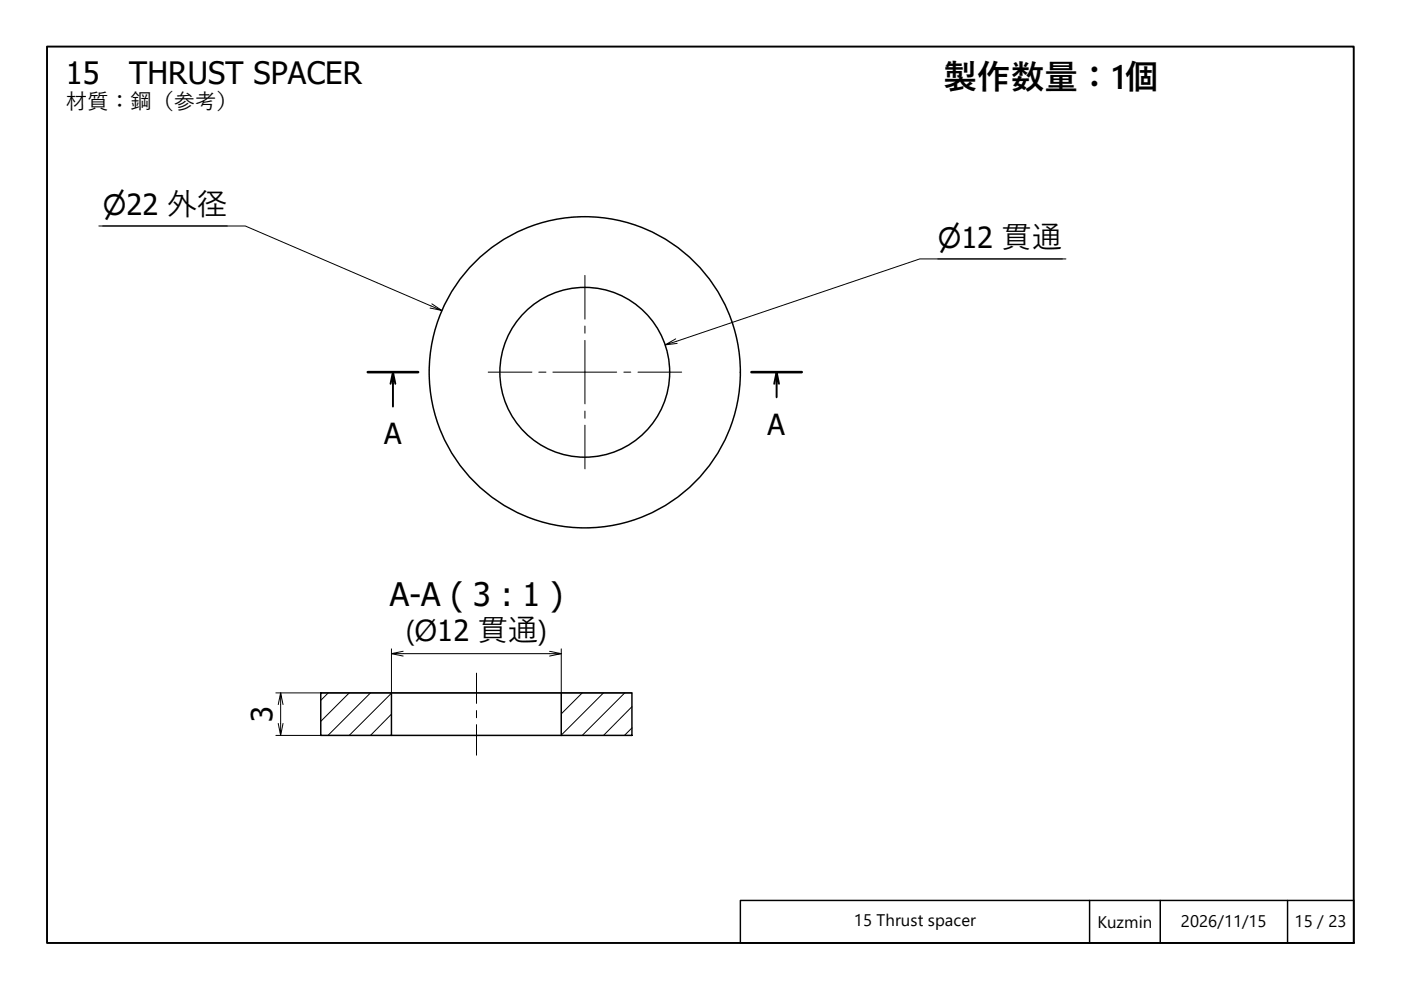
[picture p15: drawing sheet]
<svg xmlns="http://www.w3.org/2000/svg" width="297mm" height="210mm" viewBox="0 0 297 210" stroke-linecap="round" stroke-linejoin="round" font-family="sans-serif">
<defs><g id="words">
<text font-size="7.1" x="200" y="18.9">製作数量：1個</text>
<text font-size="6.9" x="82.7" y="128.5">A-A ( 3 : 1 )</text>
<g font-size="6.5">
<text x="14" y="17.8">15</text>
<text x="27.4" y="17.8">THRUST SPACER</text>
</g>
<text font-size="6.4" x="86" y="136">(Ø12 貫通)</text>
<g font-size="6.2">
<text x="81.5" y="94.2">A</text>
<text x="162.8" y="92.2">A</text>
<text x="57.8" y="153.1" transform="rotate(-90 57.8 153.1)">3</text>
</g>
<g font-size="5.8">
<text x="21.8" y="45.6">⌀22 外径</text>
<text x="198.8" y="52.7">⌀12 貫通</text>
</g>
<text font-size="4.5" x="14" y="23.1">材質：鋼（参考）</text>
<g font-size="3.6">
<text x="181" y="196.3">15 Thrust spacer</text>
<text x="232.7" y="196.7">Kuzmin</text>
<text x="250.4" y="196.5">2026/11/15</text>
<text x="274.4" y="196.5">15 / 23</text>
</g>
</g></defs>
<!-- layer: Hatch (ISO) -->
<path d="M69.6 146.9l-1.6 1.6M74 146.9l-6 6M78.5 146.9l-9 9M83 151.4l-4.5 4.5M83 147l-9 8.9M123.4 146.9l-4.4 4.5M128 146.9l-9 9M132.5 146.9l-9.1 9M134 154.3l-1.6 1.6M134 149.8l-6 6.1" fill="none" stroke="#000" stroke-width=".21"/>
<!-- layer: Visible (ISO) -->
<g fill="none" stroke="#000" stroke-width=".31">
<path d="M68 146.9h15v9h-15zM83 155.9h36M83 146.9h36M119 146.9h15v9h-15z"/>
<circle cx="124" cy="78.9" r="33"/>
<circle cx="124" cy="78.9" r="18"/>
</g>
<!-- layer: Section Line (ISO) -->
<path d="M78 78.9h10.6M159.3 78.9h10.7" fill="none" stroke="#000" stroke-width=".55"/>
<path d="M83.3 78.9l-.5 2.5M164.7 78.9l-.6 2.5M83.8 81.4l-.5-2.5v7.3M165.2 81.4l-.5-2.5v5.3" fill="none" stroke="#000" stroke-width=".41"/>
<!-- layer: Border (ISO) -->
<path d="M10 9.9h277v190h-277z" fill="none" stroke="#000" stroke-width=".41"/>
<!-- layer: Title (ISO) -->
<path d="M157 190.9h130v9h-130zM231 190.9v9M246 190.9v9M273 190.9v9" fill="none" stroke="#000" stroke-width=".31"/>
<!-- layer: Center Mark (ISO) -->
<path d="M124 58.4v9.3M103.5 78.9h9.3M114.2 78.9h1.6M117.2 78.9h13.5M124 69.1v1.5M124 72.2v13.4M132.3 78.9h1.4M135.3 78.9h9.2M124 87.2v1.5M124 90.1v9.3" fill="none" stroke="#000" stroke-width=".21"/>
<!-- layer: Dimension (ISO) -->
<g fill="none" stroke="#000" stroke-width=".21">
<path d="M21 47.9h31l41.7 17.9-2.5-.5M21.8 47.9h26.4M198.8 54.9h26.4M226 54.9h-31l-54 18.2 2.3-1.2M91.6 64.4l2.1 1.4M143.6 72.8l-2.6 .3M83 138.6l2.5 .5M83 137.6v9.3M85.5 138.1l-2.5 .5h36l-2.5 .5M116.5 138.1l2.5 .5M119 137.6v9.3M58.5 155.9h42.4"/>
<path d="M58.5 146.9h42.4M59.5 146.9l-.5 2.5M60 149.4l-.5-2.5v9l-.5-2.5M60 153.4l-.5 2.5M101.1 155.9h32.9M101.1 146.9h32.9"/>
</g>
<!-- layer: Centerline (ISO) -->
<path d="M101 142.7v6.4M101 150.7v1.5M101 153.6v6.5" fill="none" stroke="#000" stroke-width=".21"/>
<use href="#words"/>
</svg>
